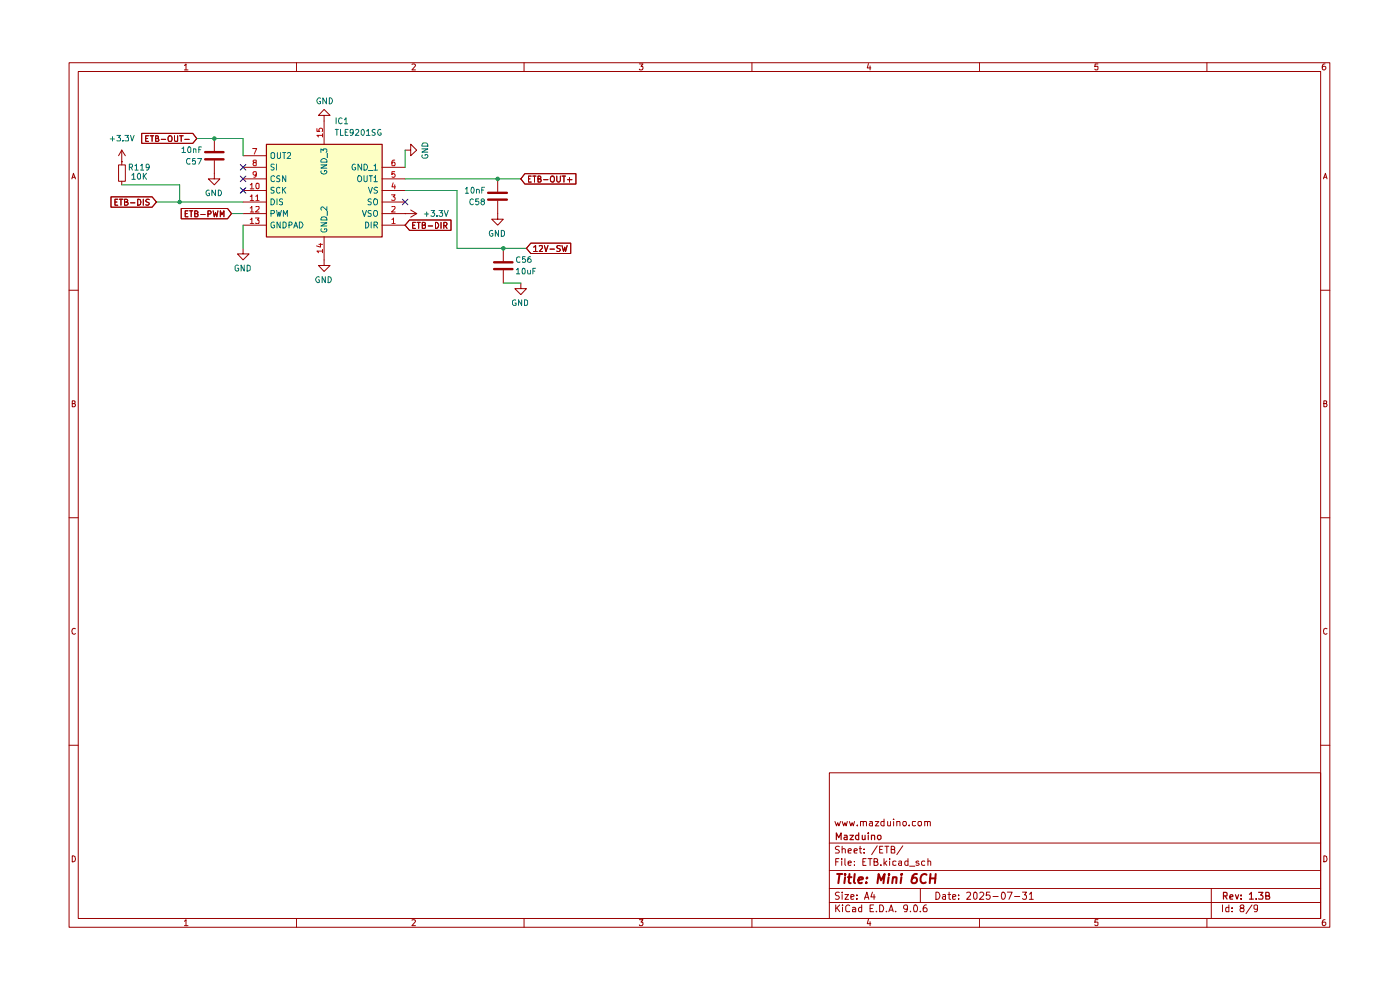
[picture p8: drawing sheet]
<svg xmlns="http://www.w3.org/2000/svg" width="297mm" height="210mm" viewBox="0 0 297 210" stroke-linecap="round" stroke-linejoin="round" font-family="sans-serif">
<g fill="none" stroke="#9b0000" stroke-width=".21">
<path d="M14.7 13.3h267.4v183.4h-267.4zM16.6 15.2h263.6v179.6h-263.6zM39.1 13.9l.4-.3v1.2M39.1 14.8h.8M62.9 13.3v1.9M87.4 13.6h.5l.2 .2-.7 1h.7M111.2 13.3v1.9M135.6 13.6h.8l-.4 .5h.3l.1 .1-.1 .5-.5 .1-.2-.1M159.5 13.3v1.9M184.2 13.5l-.2 .9h.7M184.6 14v.8M207.8 13.3v1.9"/>
<path d="M232.9 13.6h-.6l-.1 .6 .6-.1 .1 .6-.1 .1h-.4l-.2-.1M256 13.3v1.9M281.1 13.6h-.4l-.2 1 .3 .2h.2l.3-.2v-.4l-.2-.1h-.5l-.1 .1M15.2 37.9l.4-1.1 .4 1.1M15.3 37.6h.6M280.8 37.9l.4-1.1 .3 1.1M280.8 37.6h.6M14.7 61.6h1.9M280.2 61.6h1.9M15.3 85.6h.5l.1-.2v-.3l-.6-.1v1.3l.6-.1 .1-.3-.2-.3M280.8 85.6h.5l.1-.2v-.3l-.6-.1v1.3l.6-.1 .1-.3-.2-.3M14.7 109.8h1.9"/>
<path d="M280.2 109.8h1.9M16 133.4l-.2-.1a.65 .65 0 0 0-.6 .6 .65 .65 0 0 0 .6 .6l.2-.1M281.5 133.4l-.2-.1a.65 .65 0 0 0-.6 .6 .65 .65 0 0 0 .6 .6l.2-.1M14.7 158.1h1.9M280.2 158.1h1.9M175.9 163.9h104.3v30.9h-104.3zM175.9 178.8h104.3M177.1 174.3l.4 .9 .2-.7 .3 .7 .3-.9M178.1 179.6l-.5-.1-.3 .2v.4l.5 .2 .3 .4-.2 .2h-.7M178.7 174.3l.3 .9 .2-.7 .3 .7 .3-.9M178.7 179.5v1.4M180.2 174.3l.3 .9 .3-.7 .2 .7 .3-.9"/>
<path d="M181.9 175v.2M182.5 179.5v1.3v.1h.3M182.5 174.3h.6v.9M182.5 174.3v.9M183.1 174.4l.1-.1h.5l.1 .9M184.5 174.3h.5l.1 .9M185.1 174.6h-.5l-.2 .2 .2 .4 .5-.1M185.7 174.3h.7l-.7 .9h.7M186.1 179.4l-1.2 1.9M187.3 179.5h-.7v1.4h.7M187.5 174.3h-.5l-.1 .6a.45 .45 0 0 0 .6 .2M187.5 173.7v1.5"/>
<path d="M187.7 179.5h.9M188.1 179.5v1.4M188.3 174.3v.8l.4 .1 .2-.2M188.9 174.3v.9M189.6 173.7v.1M189.6 174.3v.9M190.3 174.3h.5l.1 .9M190.3 174.3v.9M191.5 179.4l-1.2 1.9M191.6 174.3h.6l.1 .6-.3 .3h-.2l-.3-.3zM192.9 175v.2M194.2 174.3h-.6v.7l.2 .2 .4-.1"/>
<path d="M194.8 174.3h.6v.8l-.4 .1-.3-.3zM196.2 174.3h.5l.1 .9M196.2 174.3v.9M196.8 174.4l.1-.1h.4l.1 .9M15.3 181.5a.64 .64 0 0 1 .7 .7 .64 .64 0 0 1-.7 .6zM39.1 195.4l.4-.3v1.3M39.1 196.4h.8M62.9 194.8v1.9M87.4 195.2l.5-.1 .2 .2-.7 1.1h.7M111.2 194.8v1.9M135.6 195.1h.8l-.4 .5h.3l.1 .2-.1 .5-.5 .1-.2-.2M159.5 194.8v1.9"/>
<path d="M175.9 191.4h104.3M175.9 188.5h104.3M175.9 184.7h104.3M177.3 192v1.4M177.3 182.8h.5M177.6 192.6l.5 .8M178 182.1h-.7v1.5M178.1 189.3l-.5-.1-.3 .2v.4l.5 .2 .3 .4-.3 .4-.6-.1M178.1 192l-.8 .8M178.6 182.1v.2M178.6 182.6v1M178.7 189.2v.2"/>
<path d="M178.7 180.2l.2-.2 .4 .2v.7M178.7 189.8v1M178.7 192v.1M178.7 192.5v.9M179.2 189.8h.8l-.8 1h.8M179.2 182.1v1.3l.2 .2M179.9 183.1l.7-.1-.2-.4-.5 .2v.6l.3 .2 .3-.1M179.9 180.5l.7-.1-.2-.4-.5 .2v.6l.1 .1h.5M180.3 192.1l-.5-.1-.4 .3 .1 .9 .2 .2 .6-.1M180.5 190.3l.7-.2-.1-.3h-.6v.9h.6M180.9 192.5h.4l.2 .2v.7h-.6v-.4l.6-.2M181.2 180.5l.7-.1-.1-.3-.4-.1-.2 .2 .1 .7h.5"/>
<path d="M181.3 183.5v.1M181.3 182.7v.1M181.8 190.6v.2M181.8 189.8v.2M182.3 180h.5M182.8 192v1.4h-.5l-.2-.7 .3-.2h.4M183.1 182.8h.4M183.3 180.9h.1M183.3 180.1v.1M183.4 190.8l.5-1.6 .4 1.6M183.5 190.3h.7M183.7 182.1h-.6v1.5h.6"/>
<path d="M184.2 182.1h.8M184.2 195l-.2 .9h.7M184.6 182.1v1.5M184.6 195.5v.9M184.6 192.7h.5M185.1 189.2l-.4 1.1h1M185.3 192h-.7v1.4h.7M185.4 182.8l.7-.1v-.5l-.7-.1v1.5h.6l.3-.3v-.2l-.4-.3M185.4 189.8v1M185.9 193.3v.1M186.6 192a.81 .81 0 0 1 .9 .4 .81 .81 0 0 1-.3 1h-.6zM186.6 180.2h.5"/>
<path d="M186.9 183.5v.1M187.5 182.1v1.5M187.7 183.1l.4 .5M188 193.3v.1M188.1 182.6l-.6 .5M188.6 193.4l.5-1.4 .4 1.4M188.7 182.1v.2M188.7 193.1h.7M188.7 182.6v1M189.1 180.2h.6l.1-.3-.1-.2-.6-.2v1.4h.6l.1-.5-.3-.2M190 193.3v.1M190.1 182.7h-.7v.8h.7"/>
<path d="M190.7 182.7h.6v.9M191.3 183l-.6 .1-.1 .1 .2 .4 .5-.1M192.5 192.6v.2a.52 .52 0 0 1-.8-.2l.2-.6h.4l.2 .1a1.27 1.27 0 0 1-.2 1.3h-.4M192.6 182.7l-.4-.1-.3 .3 .1 .6h.6M192.6 182.1v1.5M193 183.7h1.1M193.1 193.3v.1M194 192h.1a.87 .87 0 0 1 .3 1.4l-.5-.1-.1-.8zM194.9 182.7l-.3-.1-.3 .3 .1 .2h.5l.1 .3-.3 .2-.4-.1M195.2 193.3v.1M195.2 188.5v2.9M196.2 182.7l-.4-.1-.3 .3 .1 .6h.6"/>
<path d="M196.5 192h-.2a1.04 1.04 0 0 0-.3 1.4h.5l.2-.6-.3-.3-.6 .3M196.9 182.7l.4-.1 .1 .2v.8M196.9 182.1v1.5M198.5 189.2a.77 .77 0 0 1 .9 .8 .77 .77 0 0 1-.9 .8zM200 189.8h.6v1M200.6 190.1l-.7 .2 .3 .5 .4-.1M201.1 189.8h.6M201.3 189.2v1.5l.4 .1M202.1 190.3l.7-.2-.1-.3h-.6v.9h.6M203.4 190.6v.2M203.4 189.8v.2M205.1 189.4l.6-.2 .2 .4-.1 .3-.7 .9h.8"/>
<path d="M206.6 189.4l.3-.2 .4 .4v.8l-.4 .4a.99 .99 0 0 1-.3-1.4zM207.8 194.8v1.9M207.9 189.4l.1-.2h.4l.3 .5-.9 1.1h.9M210 189.2h-.7l-.1 .8 .6-.2 .3 .3-.1 .5-.2 .2-.6-.2M210.7 190.2h1.1M212.5 189.4l.3-.2a.82 .82 0 0 1 .5 .8 .82 .82 0 0 1-.5 .8l-.3-.2-.1-.4zM213.7 189.2h1l-.7 1.6M215.2 190.2h1.1M216.9 189.2h.9l-.5 .6 .5 .3-.1 .6-.6 .1-.2-.2M218.4 189.7l.4-.5v1.6M218.4 190.8h.8M232.9 195.1h-.6l-.1 .6 .6-.1 .1 .6-.1 .2h-.4l-.2-.2"/>
<path d="M256 194.8v1.9M257 188.5v6.3M259.3 192v1.4M260.7 192v1.4h-.6v-.9h.6M261.4 193.3v.1M261.4 192.5v.2M263.4 192.6l-.3-.1v-.4l.3-.1h.4v.5l-.7 .2v.2l.1 .5h.6l.1-.5-.2-.3M265.6 192l-1.3 1.8M266.8 192.6l-.3 .3-.4-.1-.1-.7 .3-.1 .5 .1v1l-.3 .3h-.4M280.8 181.5a.64 .64 0 0 1 .7 .7 .64 .64 0 0 1-.7 .6zM281.1 195.1l-.4 .1-.2 .9 .3 .3h.2l.3-.3v-.3l-.2-.2h-.5l-.1 .2"/>
</g>
<g fill="none" stroke="#9b0000" stroke-width=".25">
<path d="M177.4 178.1v-1.4l.5 1 .5-1v1.4M179.1 177.2h.5l.1 .9M179.7 177.5l-.6 .1-.1 .2 .2 .3 .5-.1M180.3 177.2h.8l-.8 .9h.8M182.2 177.2h-.5l-.2 .7a.45 .45 0 0 0 .7 .1M182.2 176.7v1.4M182.9 177.2v.8l.4 .1 .2-.2M183.5 177.2v.9M184.2 176.7v.1M184.2 177.2v.9M184.9 177.3l.6-.1 .1 .9M184.9 177.2v.9"/>
<path d="M186.2 177.3l.5-.1 .2 .2v.5l-.2 .2h-.3l-.3-.2zM259.6 190h.6l.1-.5-.2-.2h-.5v1.4M259.9 190l.4 .7M260.9 190.3l.7-.2-.2-.3-.4 .1-.1 .7 .1 .1h.5M262.1 189.8l.3 .9 .4-.9M263.3 190.6v.1M263.3 189.9v.1M265.1 189.7l.4-.4v1.4M265.1 190.7h.8M266.5 190.6v.1M267 189.3h.9l-.5 .6h.3l.2 .2-.1 .5h-.8M268.5 190h.7l.1-.4-.3-.3h-.5v1.4l.8-.1 .1-.3-.4-.3"/>
</g>
<g fill="none" stroke="#9b0000" stroke-width=".42">
<path d="M177.6 185.4h1.1M178.1 185.4l-.3 1.9M179.3 185.4v.2M179.3 186.1l-.2 1.2M179.9 186.1h.7M180.2 185.4l-.2 1.6 .1 .3h.4M181.3 185.4l-.2 1.6 .3 .3M182.1 186.7l.9-.2v-.3a.6 .6 0 0 0-.8 .1v1h.6M183.8 187.2v.1M183.9 186.2h.1l-.1 .1v-.1v.1M186.1 187.3l.3-1.9 .5 1.3 .8-1.3-.3 1.9M188.5 186.1l-.2 1.2"/>
<path d="M188.6 185.4v.2M189.4 186.2l.3-.1 .5 .1-.1 1.1M189.4 186.1l-.1 1.2M191.2 186.1l-.1 1.2M191.3 185.4l-.2 .1h.3l-.1-.1-.1 .2M194.5 185.4a.83 .83 0 0 0-1 .8l-.2 .7 .4 .4h.6l.2-.4-.1-.7a.65 .65 0 0 0-1 .3M196.6 185.6l-.1-.1a.85 .85 0 0 0-1.2 .7v.6a.66 .66 0 0 0 1.1 .4M197.3 186.3h1.1M197.4 185.4l-.2 1.9M198.5 185.4l-.2 1.9"/>
</g>
<path d="M56.5 30.6h24.5v19.6h-24.5z" fill="#fdffc4"/>
<g fill="none" stroke="#9b0000" stroke-width=".21">
<path d="M25.2 35h1.4v3.5h-1.4zM25.8 34.3h.1M25.8 31.8l-.6 1.2M25.8 31.8l.8 1.2M25.8 31.8v3.2M25.8 38.5v.7M30.1 28.3h10.8l.8 1.1-.8 1h-10.8zM30.9 29.4h.4M31.5 28.8h-.6v1.2h.6M31.8 28.8h.8M32.3 28.8v1.2M33 29.4l.5-.1v-.4l-.5-.1v1.2h.5l.2-.4-.3-.2"/>
<path d="M34.2 29.6h.9M35.7 29l.5-.2a.86 .86 0 0 1 .1 1.2h-.5l-.2-.4zM37 28.8v1l.2 .2 .5-.1v-1.1M38.1 28.8h.8M38.4 28.8v1.2M39.2 29.6h.9M45.5 34v3.9h-1.3l1.3 1.3 1.2-1.3h-1.2M45.5 29.4v2.7M51.6 37.9h4.9M51.6 35.5h4.9M51.6 33h4.9M68.8 24.5h-1.2l1.2-1.3 1.2 1.3h-1.2v6.1"/>
<path d="M81 37.9h4.9M81 35.5h4.9M85.9 31.8h1.2v1.2l1.3-1.2-1.3-1.2v1.2M105.6 37.9v2.8M111.3 36.8h10.9v2.2h-10.9l-.8-1.1zM112.1 37.9h.3M112.7 37.4h-.6v1.2h.6M113 37.4h.7M113.4 37.4v1.2M114.1 37.9h.6v-.4l-.1-.1h-.5v1.2l.6-.1 .1-.3-.2-.3M115.3 38.1h1M116.8 37.5l.6-.1a.86 .86 0 0 1 0 1.2l-.4-.1a.74 .74 0 0 1-.2-1z"/>
<path d="M118.1 37.4v1l.3 .2h.2l.3-.2v-1M119.2 37.4h.8M119.6 37.4v1.2M120.4 38.1h.9M120.8 37.7v.9M23.5 41.8h8.8l.9 1.1-.9 1.1h-8.8zM24.4 42.9h.4M25 42.3h-.6v1.2h.6M25.3 42.3h.8M25.7 42.3v1.2M26.4 42.9l.6-.1v-.5h-.6v1.2h.5l.3-.4-.4-.2M27.7 43h.9"/>
<path d="M29.2 42.3a.64 .64 0 0 1 .7 .6 .64 .64 0 0 1-.7 .6zM30.4 42.3v1.2M31.7 42.3h-.5l-.3 .2 .1 .3 .5 .1 .2 .3-.3 .3-.5-.1M38.4 44.2h9.9l.8 1.1-.8 1.1h-9.9zM39.3 45.3h.4M39.9 44.7h-.6v1.3h.6M40.2 44.7h.7M40.6 44.7v1.3M41.3 45.3l.6-.1 .1-.2-.3-.3h-.4v1.3h.5l.2-.2v-.4l-.3-.1M42.6 45.5h.9M44.1 45.4l.6-.1v-.5l-.6-.1v1.3M45.2 44.7l.3 1.3 .2-.9 .3 .9 .2-1.3"/>
<path d="M46.7 46v-1.3l.4 .9 .4-.9v1.3M51.6 52.7v1.2h-1.2l1.2 1.2 1.2-1.2h-1.2M51.6 47.8h4.9M51.6 45.3h4.9M51.6 42.9h4.9M51.6 40.4h4.9M68.8 50.2v6.1h-1.2l1.2 1.3 1.2-1.3h-1.2M81 47.8h4.9M81 45.3h7.4M81 42.9h4.9M81 40.4h4.9M85.9 45.3h.1"/>
<path d="M86.9 46.7h8.8v2.2h-8.8l-1-1.1zM87.1 44.5l1.3 .8M87.6 47.8h.4M88.1 47.2h-.5v1.2h.5M88.4 45.3l-1.3 .8M88.5 47.2h.7M88.8 47.2v1.2M89.6 47.8l.6-.1v-.4l-.6-.1v1.2h.5l.2-.1v-.5h-.3M90.9 47.9h.9M92.4 47.2a.64 .64 0 0 1 .7 .6 .64 .64 0 0 1-.7 .6zM93.6 47.2v1.2M94.2 47.8h.5v-.5l-.5-.1v1.2"/>
<path d="M94.4 47.8l.4 .6M105.6 42.6v3.9h-1.3l1.3 1.3 1.2-1.3h-1.2M106.8 52.7v2.7M106.8 57.3v2.7M112.6 51.6h8.5v2.2h-8.5l-.9-1.1zM113.2 52.4l.4-.3v1.3M113.2 53.4h.8M114.4 52.2h.7v.4l-.7 .8h.7M115.5 52.1l.3 1.3 .5-1.3M116.7 52.8h.9M118.9 52.2h-.7v.4l.5 .2 .2 .3-.3 .3-.5-.1M119.2 52.1l.4 1.3 .2-1 .2 1 .3-1.3"/>
<path d="M110.5 60v1.2h-1.3l1.3 1.3 1.2-1.3h-1.2"/>
</g>
<path d="M56.5 30.6h24.6v19.7h-24.6z" fill="none" stroke="#9b0000" stroke-width=".25"/>
<g fill="none" stroke="#c10000" stroke-width=".21">
<path d="M53.1 39.2l.3-.3v1.2M53.6 31.5h.8l-.5 1.2M53.9 34.5l-.2-.3 .2-.2h.4l.1 .4a.48 .48 0 0 0-.6 .2 .48 .48 0 0 0 .1 .5h.5v-.5l-.2-.1M54.4 39l.4-.1 .2 .1v.8a.35 .35 0 0 1-.5 .3 .35 .35 0 0 1-.2-.5zM54.4 36.9l-.2 .3h-.3l-.2-.3v-.3l.2-.2 .5 .1v.9l-.5 .2M67.2 27.3v.6h.6l-.1-.5 .2-.2 .5 .2-.1 .5M68.4 28.7h-1.2l.4 .4M68.4 28.4v.7M83.4 38.8l-.3 .8h.8M83.7 36.4h-.6v.6l.5-.2 .2 .3-.1 .4h-.6M83.7 34h-.3l-.3 .2v.9h.6a.43 .43 0 0 0 .1-.5 .43 .43 0 0 0-.6-.1l-.1 .1M83.7 39.2v.9"/>
<path d="M53.1 46.6l.3-.4v1.2M53.1 44.1l.3-.3v1.2M53.1 41.7l.3-.4v1.2M53.1 47.4h.8M53.1 45h.8M53.1 42.5h.8M53.1 40.1h.8M54.2 46.2h.8l-.4 .5h.4v.6h-.8M54.3 43.9l.6-.1 .1 .5-.8 .7h.8M54.3 41.7l.3-.4v1.2M54.3 42.5h.7M67.7 51.8h.7"/>
<path d="M68 51.7v.7l-.9-.2M68.4 53.3h-1.2l.4 .3M68.4 52.9v.7M83.1 41.3h.7l-.4 .5h.3v.6h-.6M83.1 46.6l.4-.4v1.2M83.1 43.9l.6-.1 .1 .3-.7 .9h.7M83.1 47.4h.7"/>
</g>
<g fill="none" stroke="#007070" stroke-width=".21">
<path d="M57.5 32.5l.2-.1 .6 .1v1l-.3 .1-.5-.1zM58.2 39.8l-.5-.1-.2 .2v.3l.6 .2 .1 .3-.3 .3-.4-.1M58.2 34.9l-.5-.1-.2 .2v.3l.7 .4-.3 .4-.4-.1M58.3 37.4l-.4-.1-.4 .3 .1 .8 .3 .1 .4-.1M58.7 34.8v1.3M58.8 32.4v1.1l.2 .1h.3l.2-.2v-1M59.4 39.9l-.4-.2-.3 .4 .1 .7 .2 .2 .4-.2M59.4 37.4l-.5-.1-.2 .2 .1 .3 .6 .2v.4l-.2 .1h-.5M59.9 39.7v1.3M59.9 32.4h.7M60.3 32.4v1.2M60.6 37.3v1.2l-.7-1.2v1.2"/>
<path d="M60.6 39.7l-.7 .7M61 32.5l.1-.1h.4l.1 .1v.4l-.7 .7h.7M68.1 35h1.2l-1.2 .7h1.2M68.1 32.4v-.8l.5 .3 .1-.3h.5l.1 .2-.1 .6M68.2 36.3h-.1a.64 .64 0 0 0 .6 .6 .64 .64 0 0 0 .6-.5l-.1-.2h-.4v.2M68.2 33.9a.66 .66 0 0 1 .8-.2 .66 .66 0 0 1 .3 .7h-1.2zM69.4 32.5v1M75.4 34.9l-.1-.1a.64 .64 0 0 0-.6 .6 .64 .64 0 0 0 .5 .7l.2-.2v-.3h-.2M76.1 37.3l.4 .1a.74 .74 0 0 1 .1 1l-.5 .1a.86 .86 0 0 1 0-1.2zM76.7 34.8v1.3l-.7-1.3v1.3M77.2 37.3v1.1l.2 .1h.2l.3-.2v-1M77.2 34.8a.65 .65 0 0 1 .8 .6 .65 .65 0 0 1-.8 .7z"/>
<path d="M78.2 39.7l.4 1.3 .4-1.3M78.2 36.2h.9M78.3 37.3h.7M78.7 37.3v1.2M79.3 37.6h.2l.2-.3v1.2M79.3 35.1h.2l.2-.3v1.3M79.3 38.5h.8M79.3 36.1h.8M80.1 39.8l-.5-.1-.3 .3 .1 .2 .5 .2 .2 .3-.3 .3-.5-.1M57.5 45.3h.5l.3-.2-.1-.4-.7-.1v1.3M57.5 42.2a.65 .65 0 0 1 .8 .6 .65 .65 0 0 1-.8 .6zM58.2 47.2h-.5l-.2 .2v.6l.2 .3 .3 .1 .3-.2v-.4h-.3"/>
<path d="M58.7 44.6l.2 1.3 .3-.9 .2 .9 .3-1.3M58.8 42.2v1.2M59.4 47.1v1.3l-.6-1.3v1.3M59.9 42.3l-.4-.1-.2 .2 .1 .3 .5 .2v.4l-.1 .1h-.5M60 47.1h.4l.3 .3v.6l-.3 .4h-.4zM60.1 45.9v-1.3l.4 .9 .5-.9v1.3M60.1 40.2l.5 .8M61.3 47.8h.4l.3-.3-.1-.3-.6-.1v1.3M62.3 48.4l.4-1.3 .5 1.3M62.4 47.9h.6M63.5 47.1a.65 .65 0 0 1 .8 .6 .65 .65 0 0 1-.8 .7zM68.1 47.3h1.2l-1.2 .6h1.2"/>
<path d="M68.2 48.5l-.1 .4 .3 .3h.6l.3-.2v-.5h-.5v.2M68.2 46.1h1l.1 .6h-1.2zM69.3 43.9v.7l-.9-.7-.3 .2 .1 .4M69.4 44.8v.9M76.9 44.6l.4 1.3 .4-1.3M77.6 47.1a.64 .64 0 0 1 .6 .6 .64 .64 0 0 1-.6 .7zM78.7 44.7l-.4-.1-.2 .3 .1 .2 .5 .3v.3l-.1 .2-.5-.1M78.7 42.3l-.4-.1-.2 .2 .1 .3 .5 .2v.4l-.1 .1h-.5M78.7 47.1v1.3M79.3 47.8h.5l.3-.3-.1-.3-.7-.1v1.3M79.5 44.6l.3 .1a.74 .74 0 0 1 .2 1l-.5 .2a.86 .86 0 0 1 0-1.3zM79.5 42.2l.3 .1a.74 .74 0 0 1 .2 1l-.5 .1a.86 .86 0 0 1 0-1.2z"/>
<path d="M79.7 47.8l.4 .6"/>
</g>
<path d="M43.5 33.8h3.9M43.5 32.3h3.9M103.6 42.3h3.9M103.6 40.9h3.9M104.8 55.6h3.9M104.8 57.1h3.9" fill="none" stroke="#9b0000" stroke-width=".51"/>
<path d="M25.8 39.2h12.3v3.7M41.7 29.4h9.9v3.6M85.9 37.9h24.6M85.9 31.8v3.7M33.2 42.9h18.4M49.1 45.3h2.5M51.6 47.8v4.9M85.9 40.4h11v12.3h14.8M106.8 60h3.7" fill="none" stroke="#00a300" stroke-width=".21"/>
<path d="M51 34.9l1.2 1.2M51 39.8l1.2 1.2M51 37.4l1.2 1.1M52.2 34.9l-1.2 1.2M52.2 39.8l-1.2 1.2M52.2 37.4l-1.2 1.1M85.3 42.3l1.2 1.1M86.5 42.3l-1.2 1.1" fill="none" stroke="#1a0094" stroke-width=".21"/>
<g fill="#00a300">
<circle cx="45.5" cy="29.4" r=".47"/>
<circle cx="38.1" cy="42.9" r=".47"/>
<circle cx="105.6" cy="37.9" r=".47"/>
<circle cx="106.8" cy="52.7" r=".47"/>
</g>
<g fill="none" stroke="#007070" stroke-width=".21">
<path d="M23.4 29.5h.9M23.9 29v.9M24.8 28.7h.8l-.4 .4 .4 .3v.3l-.2 .2-.6-.1M26.1 29.8v.1M26.5 28.7h.8l-.4 .4 .4 .2v.5h-.8M27.4 35.5h.5l.2-.2v-.3l-.2-.2h-.5v1.3M27.7 28.7l.3 1.2 .5-1.2M27.8 35.5l.3 .6M27.9 37.2l.5-.4v1.2M27.9 38h.8M28.6 35.1l.4-.3v1.3M28.6 36.1h.7"/>
<path d="M29.3 36.8h.3l.2 .2v.8l-.2 .1a.6 .6 0 0 1-.5-.4 .6 .6 0 0 1 .2-.7zM29.8 35.1l.3-.3v1.3M29.8 36.1h.7M30.4 36.8v1.2M30.6 37.4l.5 .6M31.1 36.8l-.7 .7M31.7 35.3l-.2 .3h-.4l-.1-.6 .4-.2 .3 .3-.2 .8-.4 .2M38.6 31.5l.4-.3v1.2M38.6 32.4h.8M40 31.2h.3l.2 .2v.8l-.2 .2-.3-.1a.87 .87 0 0 1 0-1.1zM40.3 33.7l-.5-.1-.3 .5 .3 .7 .5-.1M41.1 31.7l.4-.1 .1 .8"/>
<path d="M41.1 31.6v.8M41.4 33.6h-.5l-.1 .6 .2-.2 .4 .1v.7l-.6-.1M41.9 33.6h.9l-.6 1.2M42.2 31.8h.4M42.8 31.2h-.6v1.2M68 20.8h-.2a.64 .64 0 0 0-.6 .6 .64 .64 0 0 0 .5 .6l.3-.1v-.4h-.3M69.3 20.8v1.2l-.8-1.2v1.2M69.9 20.8a.64 .64 0 0 1 .6 .6 .64 .64 0 0 1-.6 .6zM71.1 27.4h.7M71.3 25v1.3M71.5 27.4v1.3M72.2 27.4v1.3h.6"/>
<path d="M72.6 25.2l-.3-.2a.65 .65 0 0 0-.5 .6 .65 .65 0 0 0 .5 .7l.3-.2M73.1 25.4l.3-.4v1.3M73.1 26.3h.6M73.2 28h.4M73.8 27.4h-.6v1.3h.6M74.9 28v.2h-.6v-.7l.5-.1 .1 .2v.8l-.1 .2-.5 .1M75.4 27.6l.5-.2 .2 .4-.7 .9h.7M76.9 27.4a.68 .68 0 0 1 .4 .7 .68 .68 0 0 1-.4 .6l-.3-.2v-.8zM77.7 27.8l.5-.4v1.3M77.7 28.7h.8M79.6 27.5l-.4-.1-.3 .3 .2 .3 .5 .2v.3l-.2 .2-.5-.1M80.8 27.5l-.1-.1a.64 .64 0 0 0-.6 .6 .64 .64 0 0 0 .5 .7l.3-.2v-.3h-.3"/>
<path d="M89.5 31.6h1.3l-1.3 .7h1.3M89.6 32.9l-.1 .3 .3 .3h.6l.4-.3-.2-.4h-.4v.2M89.7 30.4h.9l.2 .6h-1.3zM100.2 39.7a.68 .68 0 0 1 .4 .7 .68 .68 0 0 1-.4 .6l-.3-.5 .1-.6zM102.8 39.7h-.6v1.3M44.4 40.4a.59 .59 0 0 0-.7 .4 .59 .59 0 0 0 .2 .7l.6-.1v-.4h-.3M45.7 40.3v1.2l-.7-1.2v1.2M46.3 40.3a.66 .66 0 0 1 .7 .4 .66 .66 0 0 1-.3 .8h-.4zM50.6 56.3l-.4-.1-.3 .4v.6l.3 .3 .4-.2v-.4h-.2M51.8 56.2v1.3l-.7-1.3v1.3M52.4 56.2h.3l.4 .4v.6l-.4 .3h-.3zM67.7 58.8l-.1-.1a.64 .64 0 0 0-.6 .6 .64 .64 0 0 0 .6 .7l.1-.1v-.5h-.1"/>
<path d="M69 58.7v1.3l-.7-1.3v1.3M69.6 58.7a.64 .64 0 0 1 .7 .6 .64 .64 0 0 1-.7 .7zM90 45.4h.9M90.5 45v.9M91.4 44.6h.8l-.4 .5 .4 .2v.3l-.2 .3h-.4l-.2-.2M92.7 45.7v.2M93.1 44.6h.8l-.4 .5 .4 .1v.5l-.3 .2h-.3l-.2-.2M94.2 44.6l.5 1.3 .4-1.3M98.7 40.1l.4-.4v1.3M98.7 41h.7M100.4 42.3l-.2-.1a.65 .65 0 0 0-.6 .6 .65 .65 0 0 0 .6 .6l.2-.1M101.1 40.2l.3-.1 .3 .2v.7"/>
<path d="M101.1 40.1v.9M101.5 42.2h-.6v.6l.5-.1 .2 .2v.3l-.2 .2-.5-.1M102.2 40.3h.4M102.3 42.7l-.3-.2 .3-.3h.2l.3 .2-.2 .3h-.3l-.3 .2v.3l.3 .2h.2l.3-.2v-.3l-.3-.2M104.5 49l-.1-.1a.64 .64 0 0 0-.6 .6 .64 .64 0 0 0 .5 .6l.3-.1v-.5h-.3M105.8 48.9v1.2l-.7-1.2v1.2M106.3 48.9h.4l.3 .3v.6l-.3 .3h-.4zM109.6 57.2l.3-.3v1.2M109.6 58.1h.6M110.3 54.5h-.2a.67 .67 0 0 0-.5 .5 .67 .67 0 0 0 .2 .6h.5M110.8 57l.4-.1a.86 .86 0 0 1 .1 1.2l-.5-.1zM111.4 54.5h-.6v.5l.5-.1 .2 .2v.4l-.2 .1h-.5"/>
<path d="M111.9 57.3l.1 .8 .5-.1M112.5 54.5h-.4a.94 .94 0 0 0 0 1.1h.4l.2-.1v-.4l-.3-.2h-.2l-.3 .2M112.5 57.3v.8M113 57.5h.5M113.6 56.9h-.6v1.2M109.4 63.7l-.3-.1-.4 .3v.6l.3 .3 .5-.1v-.4h-.3M110.7 63.6v1.2l-.7-1.2v1.2M111.3 63.6h.3l.3 .3v.6l-.1 .3h-.5z"/>
</g>
</svg>
